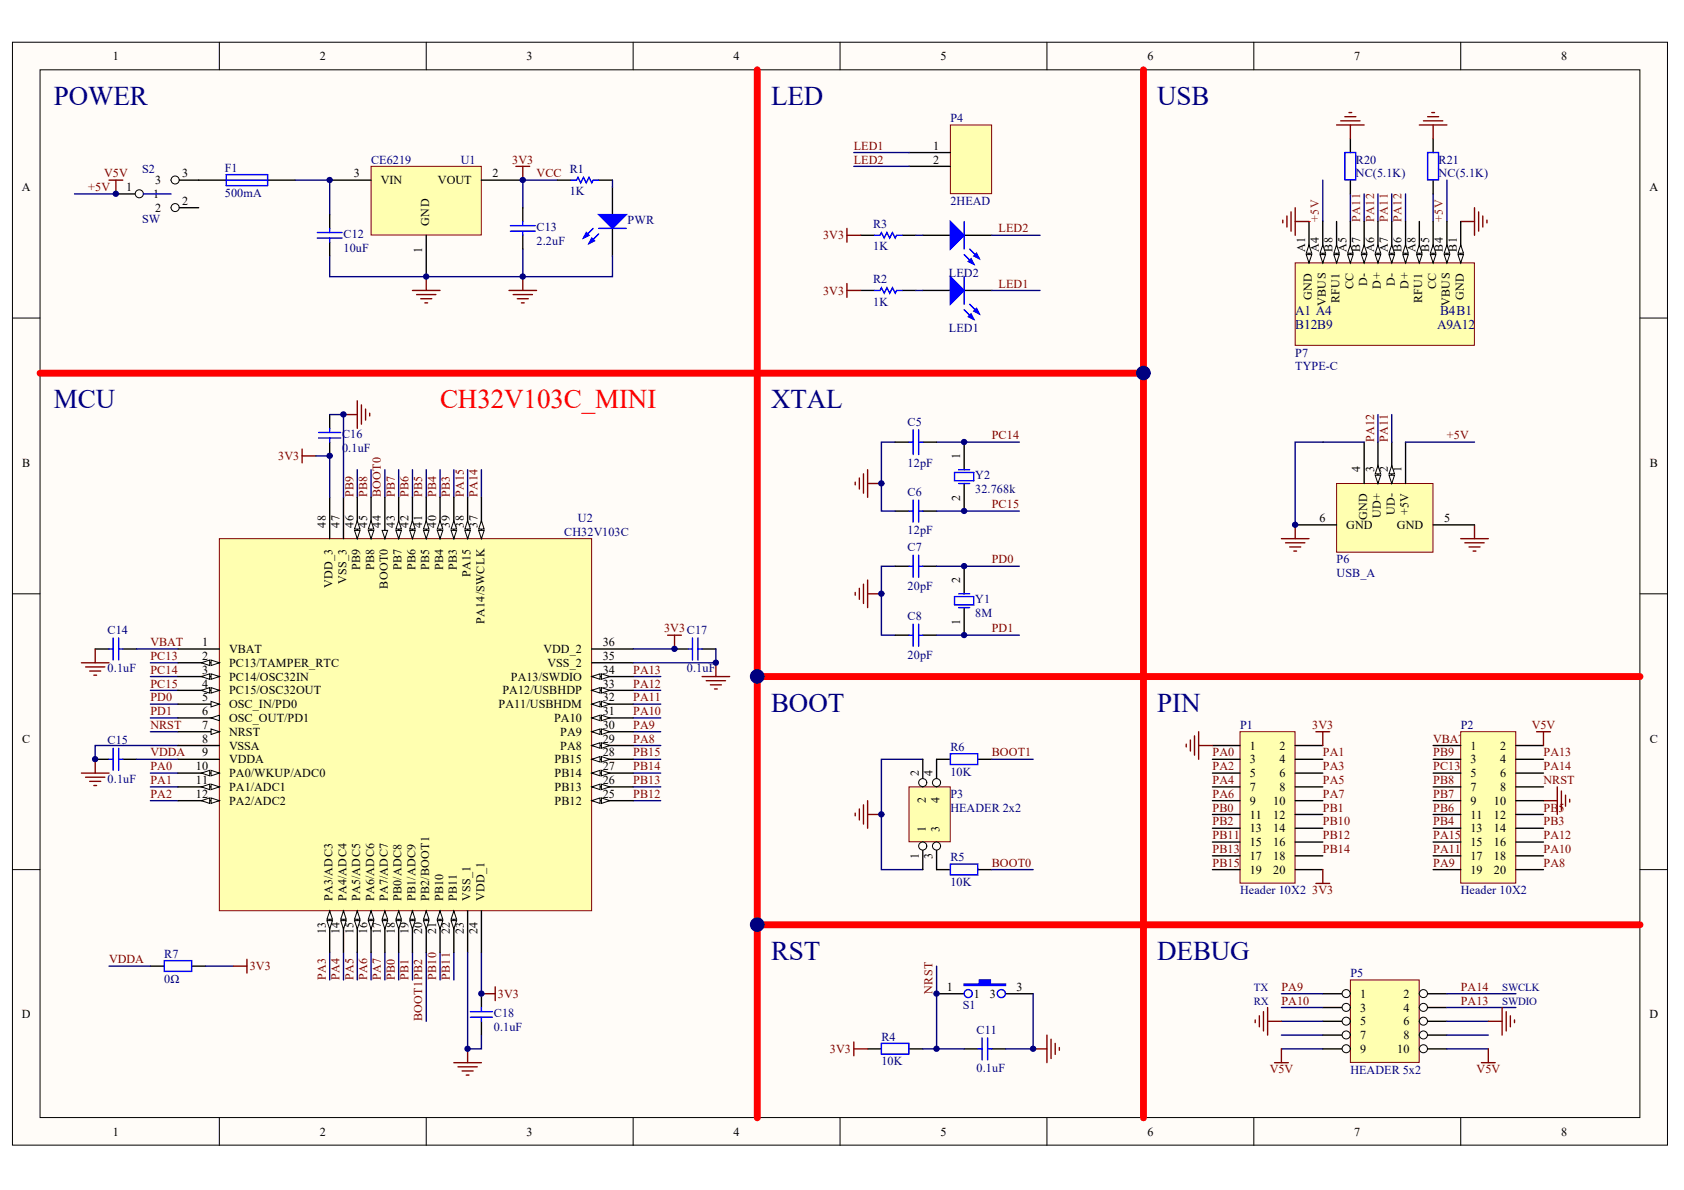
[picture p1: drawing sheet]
<svg xmlns="http://www.w3.org/2000/svg" width="297mm" height="210mm" viewBox="0 0 297 210" stroke-linecap="round" stroke-linejoin="round" font-family="sans-serif">
<defs><g id="words">
<g font-size="4.8" fill="#000080">
<text x="9.5" y="18.5">POWER</text>
<text x="136" y="18.5">LED</text>
<text x="204.1" y="18.5">USB</text>
<text x="9.5" y="72">MCU</text>
<text x="136" y="72">XTAL</text>
<text x="136" y="125.5">BOOT</text>
<text x="204.1" y="125.5">PIN</text>
<text x="136" y="169.3">RST</text>
<text x="204.1" y="169.3">DEBUG</text>
</g>
<text font-size="4.8" fill="#f00" x="77.6" y="72">CH32V103C_MINI</text>
<g font-size="2.4" fill="#000080">
<text x="228.5" y="58">B12B9</text>
<text x="228.5" y="55.6">A1 A4</text>
<text x="253.5" y="58">A9A12</text>
<text x="254" y="55.6">B4B1</text>
</g>
<g font-size="2.1">
<text x="19.9" y="10.6">1</text>
<text x="56.4" y="10.6">2</text>
<text x="92.9" y="10.6">3</text>
<text x="129.4" y="10.6">4</text>
<text x="165.9" y="10.6">5</text>
<text x="202.4" y="10.6">6</text>
<text x="238.9" y="10.6">7</text>
<text x="275.4" y="10.6">8</text>
<text x="164.6" y="26.4">1</text>
<text x="164.6" y="28.8">2</text>
<text x="3.9" y="33.7">A</text>
<text x="22.3" y="33.7">1</text>
<text x="27" y="34.9">1</text>
<text x="27.4" y="32.5">3</text>
<text x="32.1" y="31.3">3</text>
<text x="62.4" y="31.3">3</text>
<text x="67.2" y="32.5">VIN</text>
<text x="77.3" y="32.5">VOUT</text>
<text x="86.9" y="31.3">2</text>
<text x="291" y="33.7">A</text>
<text x="27.4" y="37.4">2</text>
<text x="32.1" y="36.1">2</text>
<text x="75.7" y="39.8" transform="rotate(-90 75.7 39.8)">GND</text>
<text x="74.5" y="44.5" transform="rotate(-90 74.5 44.5)">1</text>
<text x="230.2" y="44.4" transform="rotate(-90 230.2 44.4)">A1</text>
<text x="232.6" y="44.4" transform="rotate(-90 232.6 44.4)">A4</text>
<text x="235.1" y="44.4" transform="rotate(-90 235.1 44.4)">B8</text>
<text x="237.5" y="44.4" transform="rotate(-90 237.5 44.4)">A5</text>
<text x="239.9" y="44.4" transform="rotate(-90 239.9 44.4)">B7</text>
<text x="242.4" y="44.4" transform="rotate(-90 242.4 44.4)">A6</text>
<text x="244.8" y="44.4" transform="rotate(-90 244.8 44.4)">A7</text>
<text x="247.2" y="44.4" transform="rotate(-90 247.2 44.4)">B6</text>
<text x="249.7" y="44.4" transform="rotate(-90 249.7 44.4)">A8</text>
<text x="252.1" y="44.4" transform="rotate(-90 252.1 44.4)">B5</text>
<text x="254.5" y="44.4" transform="rotate(-90 254.5 44.4)">B4</text>
<text x="257" y="44.4" transform="rotate(-90 257 44.4)">B1</text>
<text x="231.4" y="52.9" transform="rotate(-90 231.4 52.9)">GND</text>
<text x="233.8" y="54" transform="rotate(-90 233.8 54)">VBUS</text>
<text x="236.3" y="53.5" transform="rotate(-90 236.3 53.5)">RFU1</text>
<text x="238.7" y="51" transform="rotate(-90 238.7 51)">CC</text>
<text x="241.1" y="50.4" transform="rotate(-90 241.1 50.4)">D-</text>
<text x="243.6" y="50.9" transform="rotate(-90 243.6 50.9)">D+</text>
<text x="246" y="50.4" transform="rotate(-90 246 50.4)">D-</text>
<text x="248.4" y="50.9" transform="rotate(-90 248.4 50.9)">D+</text>
<text x="250.9" y="53.5" transform="rotate(-90 250.9 53.5)">RFU1</text>
<text x="253.3" y="51" transform="rotate(-90 253.3 51)">CC</text>
<text x="255.7" y="54" transform="rotate(-90 255.7 54)">VBUS</text>
<text x="258.2" y="52.9" transform="rotate(-90 258.2 52.9)">GND</text>
<text x="3.9" y="82.3">B</text>
<text x="169.4" y="80.9" transform="rotate(-90 169.4 80.9)">1</text>
<text x="239.9" y="83.3" transform="rotate(-90 239.9 83.3)">4</text>
<text x="242.4" y="83.3" transform="rotate(-90 242.4 83.3)">3</text>
<text x="244.8" y="83.3" transform="rotate(-90 244.8 83.3)">2</text>
<text x="247.2" y="83.3" transform="rotate(-90 247.2 83.3)">1</text>
<text x="291" y="82.3">B</text>
<text x="169.4" y="88.3" transform="rotate(-90 169.4 88.3)">2</text>
<text x="57.5" y="93.1" transform="rotate(-90 57.5 93.1)">48</text>
<text x="59.9" y="93.1" transform="rotate(-90 59.9 93.1)">47</text>
<text x="62.3" y="93.1" transform="rotate(-90 62.3 93.1)">46</text>
<text x="64.8" y="93.1" transform="rotate(-90 64.8 93.1)">45</text>
<text x="67.2" y="93.1" transform="rotate(-90 67.2 93.1)">44</text>
<text x="69.6" y="93.1" transform="rotate(-90 69.6 93.1)">43</text>
<text x="72.1" y="93.1" transform="rotate(-90 72.1 93.1)">42</text>
<text x="74.5" y="93.1" transform="rotate(-90 74.5 93.1)">41</text>
<text x="76.9" y="93.1" transform="rotate(-90 76.9 93.1)">40</text>
<text x="79.4" y="93.1" transform="rotate(-90 79.4 93.1)">39</text>
<text x="81.8" y="93.1" transform="rotate(-90 81.8 93.1)">38</text>
<text x="84.2" y="93.1" transform="rotate(-90 84.2 93.1)">37</text>
<text x="232.7" y="92.1">6</text>
<text x="237.5" y="93.3">GND</text>
<text x="241.1" y="91.8" transform="rotate(-90 241.1 91.8)">GND</text>
<text x="243.6" y="91.4" transform="rotate(-90 243.6 91.4)">UD+</text>
<text x="246" y="90.9" transform="rotate(-90 246 90.9)">UD-</text>
<text x="246.4" y="93.3">GND</text>
<text x="248.4" y="90.9" transform="rotate(-90 248.4 90.9)">+5V</text>
<text x="254.7" y="92.1">5</text>
<text x="63.5" y="100.5" transform="rotate(-90 63.5 100.5)">PB9</text>
<text x="66" y="100.5" transform="rotate(-90 66 100.5)">PB8</text>
<text x="70.8" y="100.5" transform="rotate(-90 70.8 100.5)">PB7</text>
<text x="73.3" y="100.5" transform="rotate(-90 73.3 100.5)">PB6</text>
<text x="75.7" y="100.5" transform="rotate(-90 75.7 100.5)">PB5</text>
<text x="78.1" y="100.5" transform="rotate(-90 78.1 100.5)">PB4</text>
<text x="80.6" y="100.5" transform="rotate(-90 80.6 100.5)">PB3</text>
<text x="83" y="101.8" transform="rotate(-90 83 101.8)">PA15</text>
<text x="58.7" y="103.7" transform="rotate(-90 58.7 103.7)">VDD_3</text>
<text x="61.1" y="103" transform="rotate(-90 61.1 103)">VSS_3</text>
<text x="68.4" y="103.8" transform="rotate(-90 68.4 103.8)">BOOT0</text>
<text x="169.4" y="102.8" transform="rotate(-90 169.4 102.8)">2</text>
<text x="35.6" y="114">1</text>
<text x="85.4" y="110.1" transform="rotate(-90 85.4 110.1)">PA14/SWCLK</text>
<text x="106.3" y="114">36</text>
<text x="169.4" y="110.2" transform="rotate(-90 169.4 110.2)">1</text>
<text x="35.6" y="116.4">2</text>
<text x="35.6" y="118.8">3</text>
<text x="40.4" y="115.2">VBAT</text>
<text x="40.4" y="117.6">PC13/TAMPER_RTC</text>
<text x="95.8" y="115.2">VDD_2</text>
<text x="96.6" y="117.6">VSS_2</text>
<text x="106.3" y="118.8">34</text>
<text x="106.3" y="116.4">35</text>
<text x="35.6" y="121.3">4</text>
<text x="35.6" y="123.7">5</text>
<text x="40.4" y="120.1">PC14/OSC32IN</text>
<text x="40.4" y="122.5">PC15/OSC32OUT</text>
<text x="40.4" y="124.9">OSC_IN/PD0</text>
<text x="87.9" y="124.9">PA11/USBHDM</text>
<text x="88.6" y="122.5">PA12/USBHDP</text>
<text x="90.1" y="120.1">PA13/SWDIO</text>
<text x="106.3" y="123.7">32</text>
<text x="106.3" y="121.3">33</text>
<text x="3.9" y="131">C</text>
<text x="35.6" y="126.1">6</text>
<text x="35.6" y="128.6">7</text>
<text x="35.6" y="131">8</text>
<text x="40.4" y="127.4">OSC_OUT/PD1</text>
<text x="40.4" y="129.8">NRST</text>
<text x="97.7" y="127.4">PA10</text>
<text x="98.8" y="129.8">PA9</text>
<text x="106.3" y="131">29</text>
<text x="106.3" y="128.6">30</text>
<text x="106.3" y="126.1">31</text>
<text x="291" y="131">C</text>
<text x="34.6" y="135.9">10</text>
<text x="35.6" y="133.4">9</text>
<text x="40.4" y="132.2">VSSA</text>
<text x="40.4" y="134.6">VDDA</text>
<text x="40.4" y="137.1">PA0/WKUP/ADC0</text>
<text x="97.8" y="137.1">PB14</text>
<text x="97.8" y="134.6">PB15</text>
<text x="98.8" y="132.2">PA8</text>
<text x="106.3" y="135.9">27</text>
<text x="106.3" y="133.4">28</text>
<text x="162.1" y="136.9" transform="rotate(-90 162.1 136.9)">2</text>
<text x="164.5" y="136.9" transform="rotate(-90 164.5 136.9)">4</text>
<text x="220.4" y="132.2">1</text>
<text x="220.4" y="134.6">3</text>
<text x="220.4" y="137.1">5</text>
<text x="225.7" y="132.2">2</text>
<text x="225.7" y="134.6">4</text>
<text x="225.7" y="137.1">6</text>
<text x="259.4" y="132.2">1</text>
<text x="259.4" y="134.6">3</text>
<text x="259.4" y="137.1">5</text>
<text x="264.6" y="132.2">2</text>
<text x="264.6" y="134.6">4</text>
<text x="264.6" y="137.1">6</text>
<text x="34.6" y="138.3">11</text>
<text x="34.6" y="140.7">12</text>
<text x="40.4" y="139.5">PA1/ADC1</text>
<text x="40.4" y="141.9">PA2/ADC2</text>
<text x="97.8" y="141.9">PB12</text>
<text x="97.8" y="139.5">PB13</text>
<text x="106.3" y="140.7">25</text>
<text x="106.3" y="138.3">26</text>
<text x="163.3" y="141.6" transform="rotate(-90 163.3 141.6)">2</text>
<text x="165.7" y="141.6" transform="rotate(-90 165.7 141.6)">4</text>
<text x="220.4" y="139.5">7</text>
<text x="220.4" y="141.9">9</text>
<text x="224.6" y="141.9">10</text>
<text x="225.7" y="139.5">8</text>
<text x="259.4" y="139.5">7</text>
<text x="259.4" y="141.9">9</text>
<text x="263.5" y="141.9">10</text>
<text x="264.6" y="139.5">8</text>
<text x="163.3" y="146.8" transform="rotate(-90 163.3 146.8)">1</text>
<text x="165.7" y="146.8" transform="rotate(-90 165.7 146.8)">3</text>
<text x="220.4" y="144.4">11</text>
<text x="220.4" y="146.8">13</text>
<text x="220.4" y="149.2">15</text>
<text x="224.6" y="144.4">12</text>
<text x="224.6" y="146.8">14</text>
<text x="224.6" y="149.2">16</text>
<text x="259.4" y="144.4">11</text>
<text x="259.4" y="146.8">13</text>
<text x="259.4" y="149.2">15</text>
<text x="263.5" y="144.4">12</text>
<text x="263.5" y="146.8">14</text>
<text x="263.5" y="149.2">16</text>
<text x="162.1" y="151.6" transform="rotate(-90 162.1 151.6)">1</text>
<text x="164.5" y="151.6" transform="rotate(-90 164.5 151.6)">3</text>
<text x="220.4" y="151.7">17</text>
<text x="220.4" y="154.1">19</text>
<text x="224.6" y="151.7">18</text>
<text x="224.6" y="154.1">20</text>
<text x="259.4" y="151.7">17</text>
<text x="259.4" y="154.1">19</text>
<text x="263.5" y="151.7">18</text>
<text x="263.5" y="154.1">20</text>
<text x="58.7" y="159" transform="rotate(-90 58.7 159)">PA3/ADC3</text>
<text x="61.1" y="159" transform="rotate(-90 61.1 159)">PA4/ADC4</text>
<text x="63.5" y="159" transform="rotate(-90 63.5 159)">PA5/ADC5</text>
<text x="66" y="159" transform="rotate(-90 66 159)">PA6/ADC6</text>
<text x="68.4" y="159" transform="rotate(-90 68.4 159)">PA7/ADC7</text>
<text x="70.8" y="159" transform="rotate(-90 70.8 159)">PB0/ADC8</text>
<text x="73.3" y="159" transform="rotate(-90 73.3 159)">PB1/ADC9</text>
<text x="75.7" y="159" transform="rotate(-90 75.7 159)">PB2/BOOT1</text>
<text x="78.1" y="159" transform="rotate(-90 78.1 159)">PB10</text>
<text x="80.6" y="159" transform="rotate(-90 80.6 159)">PB11</text>
<text x="83" y="159" transform="rotate(-90 83 159)">VSS_1</text>
<text x="85.4" y="159" transform="rotate(-90 85.4 159)">VDD_1</text>
<text x="57.5" y="164.8" transform="rotate(-90 57.5 164.8)">13</text>
<text x="59.9" y="164.8" transform="rotate(-90 59.9 164.8)">14</text>
<text x="62.3" y="164.8" transform="rotate(-90 62.3 164.8)">15</text>
<text x="64.8" y="164.8" transform="rotate(-90 64.8 164.8)">16</text>
<text x="67.2" y="164.8" transform="rotate(-90 67.2 164.8)">17</text>
<text x="69.6" y="164.8" transform="rotate(-90 69.6 164.8)">18</text>
<text x="72.1" y="164.8" transform="rotate(-90 72.1 164.8)">19</text>
<text x="74.5" y="164.8" transform="rotate(-90 74.5 164.8)">20</text>
<text x="76.9" y="164.8" transform="rotate(-90 76.9 164.8)">21</text>
<text x="79.4" y="164.8" transform="rotate(-90 79.4 164.8)">22</text>
<text x="81.8" y="164.8" transform="rotate(-90 81.8 164.8)">23</text>
<text x="84.2" y="164.8" transform="rotate(-90 84.2 164.8)">24</text>
<text x="3.9" y="179.6">D</text>
<text x="167" y="174.8">1</text>
<text x="171.8" y="176">1</text>
<text x="174.6" y="176">3</text>
<text x="179.3" y="174.8">3</text>
<text x="239.9" y="176">1</text>
<text x="239.9" y="178.4">3</text>
<text x="247.6" y="176">2</text>
<text x="247.6" y="178.4">4</text>
<text x="290.9" y="179.6">D</text>
<text x="239.9" y="180.9">5</text>
<text x="239.9" y="183.3">7</text>
<text x="239.9" y="185.7">9</text>
<text x="246.5" y="185.7">10</text>
<text x="247.6" y="180.9">6</text>
<text x="247.6" y="183.3">8</text>
<text x="19.9" y="200.3">1</text>
<text x="56.4" y="200.3">2</text>
<text x="92.9" y="200.3">3</text>
<text x="129.4" y="200.3">4</text>
<text x="165.9" y="200.3">5</text>
<text x="202.4" y="200.3">6</text>
<text x="238.9" y="200.3">7</text>
<text x="275.4" y="200.3">8</text>
</g>
<g font-size="2.1" fill="#000080">
<text x="167.6" y="21.5">P4</text>
<text x="65.5" y="28.8">CE6219</text>
<text x="81.3" y="28.8">U1</text>
<text x="239.2" y="28.8">R20</text>
<text x="253.8" y="28.8">R21</text>
<text x="25.1" y="30.5">S2</text>
<text x="39.7" y="30.3">F1</text>
<text x="39.7" y="34.7">500mA</text>
<text x="100.5" y="34.4">1K</text>
<text x="100.5" y="30.5">R1</text>
<text x="239.2" y="31.3">NC(5.1K)</text>
<text x="253.8" y="31.3">NC(5.1K)</text>
<text x="25.1" y="39.3">SW</text>
<text x="60.6" y="42">C12</text>
<text x="94.6" y="40.8">C13</text>
<text x="110.7" y="39.5">PWR</text>
<text x="154" y="40.3">R3</text>
<text x="167.6" y="36.1">2HEAD</text>
<text x="60.6" y="44.4">10uF</text>
<text x="94.6" y="43.2">2.2uF</text>
<text x="154" y="44.2">1K</text>
<text x="154" y="53.9">1K</text>
<text x="154" y="50">R2</text>
<text x="167.4" y="48.8">LED2</text>
<text x="167.4" y="58.5">LED1</text>
<text x="228.5" y="62.9">P7</text>
<text x="228.5" y="65.3">TYPE-C</text>
<text x="60.3" y="77.2">C16</text>
<text x="160.1" y="75.1">C5</text>
<text x="60.3" y="79.7">0.1uF</text>
<text x="160.1" y="82.4">12pF</text>
<text x="160.1" y="87.5">C6</text>
<text x="172" y="84.5">Y2</text>
<text x="172" y="87">32.768k</text>
<text x="99.5" y="94.5">CH32V103C</text>
<text x="101.9" y="92.1">U2</text>
<text x="160.1" y="94.3">12pF</text>
<text x="160.1" y="97.2">C7</text>
<text x="235.8" y="99.4">P6</text>
<text x="235.8" y="101.8">USB_A</text>
<text x="160.1" y="104">20pF</text>
<text x="172" y="106.4">Y1</text>
<text x="19" y="111.8">C14</text>
<text x="160.1" y="109.4">C8</text>
<text x="172" y="108.9">8M</text>
<text x="19" y="118.6">0.1uF</text>
<text x="121.2" y="118.6">0.1uF</text>
<text x="160.1" y="116.2">20pF</text>
<text x="19" y="131.2">C15</text>
<text x="218.7" y="128.6">P1</text>
<text x="257.7" y="128.6">P2</text>
<text x="167.6" y="132.5">R6</text>
<text x="167.6" y="136.8">10K</text>
<text x="19" y="138.1">0.1uF</text>
<text x="167.6" y="140.7">P3</text>
<text x="167.6" y="143.2">HEADER 2x2</text>
<text x="167.6" y="151.9">R5</text>
<text x="167.6" y="156.3">10K</text>
<text x="218.7" y="157.8">Header 10X2</text>
<text x="257.7" y="157.8">Header 10X2</text>
<text x="29" y="168.9">R7</text>
<text x="29" y="173.3">0Ω</text>
<text x="238.2" y="172.3">P5</text>
<text x="87.1" y="179.4">C18</text>
<text x="169.8" y="177.9">S1</text>
<text x="87.1" y="181.8">0.1uF</text>
<text x="155.5" y="183.5">R4</text>
<text x="172.3" y="182.3">C11</text>
<text x="155.5" y="187.9">10K</text>
<text x="172.3" y="189.1">0.1uF</text>
<text x="238.2" y="189.4">HEADER 5x2</text>
</g>
<g font-size="2.1" fill="#800000">
<text x="90.4" y="28.8">3V3</text>
<text x="150.6" y="26.4">LED1</text>
<text x="150.6" y="28.8">LED2</text>
<text x="15.6" y="33.7">+5V</text>
<text x="18.4" y="31.3">V5V</text>
<text x="94.6" y="31.3">VCC</text>
<text x="176.2" y="41">LED2</text>
<text x="145.2" y="42.2">3V3</text>
<text x="145.2" y="51.9">3V3</text>
<text x="176.2" y="50.7">LED1</text>
<text x="174.9" y="77.5">PC14</text>
<text x="242.4" y="78" transform="rotate(-90 242.4 78)">PA12</text>
<text x="244.8" y="78" transform="rotate(-90 244.8 78)">PA11</text>
<text x="255.2" y="77.5">+5V</text>
<text x="49.1" y="81.1">3V3</text>
<text x="62.3" y="87.7" transform="rotate(-90 62.3 87.7)">PB9</text>
<text x="64.8" y="87.7" transform="rotate(-90 64.8 87.7)">PB8</text>
<text x="67.2" y="87.7" transform="rotate(-90 67.2 87.7)">BOOT0</text>
<text x="69.6" y="87.7" transform="rotate(-90 69.6 87.7)">PB7</text>
<text x="72.1" y="87.7" transform="rotate(-90 72.1 87.7)">PB6</text>
<text x="74.5" y="87.7" transform="rotate(-90 74.5 87.7)">PB5</text>
<text x="76.9" y="87.7" transform="rotate(-90 76.9 87.7)">PB4</text>
<text x="79.4" y="87.7" transform="rotate(-90 79.4 87.7)">PB3</text>
<text x="81.8" y="87.7" transform="rotate(-90 81.8 87.7)">PA15</text>
<text x="84.2" y="87.7" transform="rotate(-90 84.2 87.7)">PA14</text>
<text x="174.9" y="89.6">PC15</text>
<text x="174.9" y="99.4">PD0</text>
<text x="26.5" y="114">VBAT</text>
<text x="117.1" y="111.5">3V3C17</text>
<text x="174.9" y="111.5">PD1</text>
<text x="26.5" y="116.4">PC13</text>
<text x="26.5" y="118.8">PC14</text>
<text x="111.7" y="118.8">PA13</text>
<text x="26.5" y="121.3">PC15</text>
<text x="26.5" y="123.7">PD0</text>
<text x="111.7" y="121.3">PA12</text>
<text x="111.7" y="123.7">PA11</text>
<text x="26.5" y="126.1">PD1</text>
<text x="26.5" y="128.6">NRST</text>
<text x="111.7" y="126.1">PA10</text>
<text x="111.7" y="128.6">PA9</text>
<text x="111.7" y="131">PA8</text>
<text x="231.5" y="128.6">3V3</text>
<text x="252.8" y="131">VBAT</text>
<text x="270.2" y="128.6">V5V</text>
<text x="26.5" y="135.9">PA0</text>
<text x="26.5" y="133.4">VDDA</text>
<text x="111.7" y="133.4">PB15</text>
<text x="111.7" y="135.9">PB14</text>
<text x="174.9" y="133.4">BOOT1</text>
<text x="213.9" y="133.4">PA0</text>
<text x="213.9" y="135.9">PA2</text>
<text x="233.3" y="133.4">PA1</text>
<text x="233.3" y="135.9">PA3</text>
<text x="252.8" y="133.4">PB9</text>
<text x="252.8" y="135.9">PC13</text>
<text x="272.3" y="133.4">PA13</text>
<text x="272.3" y="135.9">PA14</text>
<text x="26.5" y="138.3">PA1</text>
<text x="26.5" y="140.7">PA2</text>
<text x="111.7" y="138.3">PB13</text>
<text x="111.7" y="140.7">PB12</text>
<text x="213.9" y="138.3">PA4</text>
<text x="213.9" y="140.7">PA6</text>
<text x="213.9" y="143.2">PB0</text>
<text x="233.3" y="138.3">PA5</text>
<text x="233.3" y="140.7">PA7</text>
<text x="233.3" y="143.2">PB1</text>
<text x="252.8" y="143.2">PB6</text>
<text x="252.8" y="140.7">PB7</text>
<text x="252.8" y="138.3">PB8</text>
<text x="272.3" y="143.2">PB5</text>
<text x="272.3" y="138.3">NRST</text>
<text x="213.9" y="145.6">PB2</text>
<text x="213.9" y="148">PB11</text>
<text x="233.3" y="145.6">PB10</text>
<text x="233.3" y="148">PB12</text>
<text x="252.8" y="145.6">PB4</text>
<text x="252.8" y="148">PA15</text>
<text x="272.3" y="148">PA12</text>
<text x="272.3" y="145.6">PB3</text>
<text x="174.9" y="152.9">BOOT0</text>
<text x="213.9" y="150.5">PB13</text>
<text x="213.9" y="152.9">PB15</text>
<text x="233.3" y="150.5">PB14</text>
<text x="252.8" y="152.9">PA9</text>
<text x="252.8" y="150.5">PA11</text>
<text x="272.3" y="152.9">PA8</text>
<text x="272.3" y="150.5">PA10</text>
<text x="231.5" y="157.7">3V3</text>
<text x="19.2" y="169.9">VDDA</text>
<text x="44" y="171.1">3V3</text>
<text x="57.5" y="172.9" transform="rotate(-90 57.5 172.9)">PA3</text>
<text x="59.9" y="172.9" transform="rotate(-90 59.9 172.9)">PA4</text>
<text x="62.3" y="172.9" transform="rotate(-90 62.3 172.9)">PA5</text>
<text x="64.8" y="172.9" transform="rotate(-90 64.8 172.9)">PA6</text>
<text x="67.2" y="172.9" transform="rotate(-90 67.2 172.9)">PA7</text>
<text x="69.6" y="172.9" transform="rotate(-90 69.6 172.9)">PB0</text>
<text x="72.1" y="172.9" transform="rotate(-90 72.1 172.9)">PB1</text>
<text x="76.9" y="172.9" transform="rotate(-90 76.9 172.9)">PB10</text>
<text x="79.4" y="172.9" transform="rotate(-90 79.4 172.9)">PB11</text>
<text x="87.8" y="176">3V3</text>
<text x="164.5" y="175.3" transform="rotate(-90 164.5 175.3)">NRST</text>
<text x="226" y="174.8">PA9</text>
<text x="226" y="177.2">PA10</text>
<text x="257.7" y="177.2">PA13</text>
<text x="257.7" y="174.8">PA14</text>
<text x="74.5" y="180.1" transform="rotate(-90 74.5 180.1)">BOOT1PB2</text>
<text x="146.4" y="185.7">3V3</text>
<text x="224" y="189.4">V5V</text>
<text x="260.5" y="189.4">V5V</text>
</g>
<g font-size="2.1" fill="#781915">
<text x="232.6" y="39.1" transform="rotate(-90 232.6 39.1)">+5V</text>
<text x="239.9" y="39.1" transform="rotate(-90 239.9 39.1)">PA11</text>
<text x="242.4" y="39.1" transform="rotate(-90 242.4 39.1)">PA12</text>
<text x="244.8" y="39.1" transform="rotate(-90 244.8 39.1)">PA11</text>
<text x="247.2" y="39.1" transform="rotate(-90 247.2 39.1)">PA12</text>
<text x="254.5" y="39.1" transform="rotate(-90 254.5 39.1)">+5V</text>
</g>
<g font-size="1.9" fill="#000080">
<text x="221.2" y="177.2">RX</text>
<text x="221.2" y="174.8">TX</text>
<text x="265" y="174.8">SWCLK</text>
<text x="265" y="177.2">SWDIO</text>
</g>
</g></defs>
<g fill="#fffcf8" stroke="#000" stroke-width=".18">
<path d="M2.2 7.5h291.9v194.5h-291.9z"/>
<path d="M7.1 12.3h282.2v184.8h-282.2z"/>
</g>
<g fill="none" stroke="#000" stroke-width=".18">
<path d="M38.7 7.5v4.8M75.2 7.5v4.8M111.7 7.5v4.8M148.2 7.5v4.8M184.7 7.5v4.8M221.2 7.5v4.8M257.7 7.5v4.8M2.2 56.1h4.9M289.3 56.1h4.8M2.2 104.7h4.9M289.3 104.7h4.8M2.2 153.4h4.9"/>
<path d="M289.3 153.4h4.8M38.7 197.2v4.8M75.2 197.2v4.8M111.7 197.2v4.8M148.2 197.2v4.8M184.7 197.2v4.8M221.2 197.2v4.8M257.7 197.2v4.8"/>
</g>
<path d="M157.9 78h-2.4v12.2h2.4M165.2 78h14.6M157.9 99.9h-2.4v12.1h2.4M165.2 90.2h14.6M165.2 99.9h14.6M165.2 112h14.6M162.8 133.9h-7.3v19.5h7.3M174.9 133.9h7.3M174.9 153.4h7.3M165.2 170.4v14.6M182.2 175.3v9.7h-4.8M162.8 185h7.3" fill="none" stroke="#000080" stroke-width=".24"/>
<g fill="none" stroke="#800000" stroke-width=".24">
<path d="M19.2 31.8h2.5M20.4 31.8v2.4M150.8 85v.5M151.6 84.3v2M152.3 83.6v3.4M153 82.9v4.8M153 85.3h2.5M150.8 104.5v.5M151.6 103.8v1.9M152.3 103v3.4M153 102.3v4.9M153 104.7h2.5"/>
<path d="M150.8 143.4v.5M151.6 142.7v1.9M152.3 142v3.4M153 141.2v4.9M153 143.7h2.5M150.6 185h2.4M150.6 183.8v2.4M182.2 185h2.5M184.7 182.6v4.8M185.4 183.3v3.4M186.1 184v2M186.9 184.8v.5"/>
</g>
<g fill="none" stroke="#000" stroke-width=".24">
<path d="M170.1 78v4.9M157.9 90.2h2.4M157.9 99.9h2.4M162.8 90.2h2.4M162.8 99.9h2.4M170.1 85.3v4.9M170.1 99.9v4.8M157.9 112h2.4M162.8 112h2.4M170.1 107.2v4.8M165.2 133.9h2.4M172.5 133.9h2.4"/>
<path d="M165.2 153.4h2.4M172.5 153.4h2.4M165.2 175.3h4.9M177.4 175.3h4.8M153 185h2.5M160.3 185h2.5M170.1 185h2.4M174.9 185h2.5"/>
</g>
<g fill="none" stroke="#00f" stroke-width=".24">
<path d="M160.3 90.2h.8M160.3 99.9h.8M161.1 88.2v3.9M161.1 97.9v3.9M162 88.2v3.9M162 97.9v3.9M162 90.2h.8M162 99.9h.8M168.4 83.3h3.4v1.5h-3.4zM169.1 85.3h1.9M169.1 82.9h1.9M160.3 112h.8"/>
<path d="M161.1 110.1v3.9M162 110.1v3.9M162 112h.8M168.4 105.2h3.4v1.5h-3.4zM169.1 104.7h1.9M169.1 107.2h1.9M167.6 133h4.9v1.9h-4.9zM167.6 152.4h4.9v1.9h-4.9zM155.5 184h4.8v1.9h-4.8zM172.5 185h.7M173.2 183.1v3.9M174.2 183.1v3.9"/>
<path d="M174.2 185h.7"/>
<circle cx="170.8" cy="175.3" r=".71"/>
<circle cx="176.6" cy="175.3" r=".71"/>
</g>
<path d="M170.1 173.6h2.6v-.7h2v.7h2.7v.2h-7.3z" fill-rule="evenodd" fill="#00f" stroke="#00f" stroke-width=".24"/>
<path d="M65.5 29.3h19.4v12.2h-19.4z" fill="#ffffb0" stroke="#800000" stroke-width=".18"/>
<path d="M20.4 34.2h4.9M35 31.8h4.9M47.2 31.8h4.9M58.2 31.8h7.3M84.9 31.8h7.3M98.3 31.8h2.4M105.6 31.8h2.4M108 33v4.9M75.2 41.5v7.3M108 40.3v4.9" fill="none" stroke="#000" stroke-width=".24"/>
<path d="M39.9 30.8h7.3v1.9h-7.3zM39.9 31.8h7.3M100.7 31.8h1l.2-.5 .5 1 .5-1 .5 1 .5-1 .5 1 .2-.5h1M104.6 40.3l-1.7 1.7M105.6 41.3l-1.7 1.7M105.6 40.3h4.9" fill="none" stroke="#00f" stroke-width=".24"/>
<path d="M91 29.3h2.4M92.2 29.3v2.5M72.8 51.2h4.8M73.5 52h3.4M74.2 52.7h2M74.9 53.4h.5M75.2 48.8v2.4M89.8 51.2h4.8M90.5 52h3.4M91.2 52.7h2M92 53.4h.5M92.2 48.8v2.4" fill="none" stroke="#800000" stroke-width=".24"/>
<path d="M98.3 31.8h-6.1v4.8M108 31.8v1.2M58.2 45.2v3.6h49.8v-3.6" fill="none" stroke="#000080" stroke-width=".24"/>
<g fill="#00f" stroke="#00f" stroke-width=".24">
<path d="M105.6 37.9h4.9l-2.5 2.4z"/>
<path d="M104.4 42l.5 .5-1 .5z"/>
<path d="M103.4 41l.5 .5-1 .5z"/>
</g>
<circle cx="24.6" cy="34.2" r=".71" fill="#fffcf8" stroke="#000" stroke-width=".18"/>
<path d="M30.2 31.8h4.8" fill="none" stroke="#000" stroke-width=".24"/>
<circle cx="30.9" cy="31.7" r=".71" fill="#fffcf8" stroke="#000" stroke-width=".18"/>
<path d="M30.2 36.6h4.8" fill="none" stroke="#000" stroke-width=".24"/>
<circle cx="30.9" cy="36.6" r=".71" fill="#fffcf8" stroke="#000" stroke-width=".18"/>
<path d="M25.3 34.2h4.9" fill="none" stroke="#00f" stroke-width=".24"/>
<path d="M13.1 34.2h7.3M52.1 31.8h6.1v6.1M92.2 43.9v4.9" fill="none" stroke="#000080" stroke-width=".24"/>
<path d="M226 95h4.9M226.8 95.7h3.4M227.5 96.5h1.9M228.2 97.2h.5M228.5 92.6v2.4M257.7 95h4.8M258.4 95.7h3.4M259.1 96.5h2M259.8 97.2h.5M260.1 92.6v2.4" fill="none" stroke="#800000" stroke-width=".24"/>
<path d="M233.3 78h.1" fill="none" stroke="#f00" stroke-width=".18"/>
<path d="M235.8 85.3h17v12.1h-17z" fill="#ffffb0" stroke="#800000" stroke-width=".18"/>
<path d="M240.6 78v7.3M243.1 78v7.3M247.9 78v7.3M228.5 92.6h7.3" fill="none" stroke="#000" stroke-width=".24"/>
<g fill="#fffcf8" stroke="#000" stroke-width=".18">
<path d="M242.6 83.8h.9l-.4 1.5z"/>
<path d="M243.1 82.1l.4 1.5h-.9z"/>
</g>
<path d="M245.5 78v7.3" fill="none" stroke="#000" stroke-width=".24"/>
<g fill="#fffcf8" stroke="#000" stroke-width=".18">
<path d="M245 83.8h1l-.5 1.5z"/>
<path d="M245.5 82.1l.5 1.5h-1z"/>
</g>
<path d="M151.8 51.2h2.5M151.8 41.5h2.5M159.1 51.2h2.5M159.1 41.5h2.5M162.8 51.2h4.8M162.8 41.5h4.8M170.1 51.2h4.8M170.1 41.5h4.8M252.8 92.6h7.3M26.5 170.4h2.5M33.8 170.4h2.5" fill="none" stroke="#000" stroke-width=".24"/>
<path d="M161.6 51.2h1.2M161.6 41.5h1.2M174.9 51.2h8.5M174.9 41.5h8.5M240.6 78h-12.1v14.6M243.1 73.1v4.9M245.5 73.1v4.9M247.9 78h12.2M19.2 170.4h7.3M36.3 170.4h4.8" fill="none" stroke="#000080" stroke-width=".24"/>
<path d="M274.7 138.8v4.9M275.4 139.5v3.4M272.3 141.2h2.4M276.1 140.3v1.9M276.9 141v.5M41.1 170.4h2.5M43.6 169.2v2.4" fill="none" stroke="#800000" stroke-width=".24"/>
<path d="M170.1 39.1v4.8M154.3 51.2h.9l.3-.5 .5 1 .4-1 .5 1 .5-1 .5 1 .2-.5h1M154.3 41.5h.9l.3-.5 .5 1 .4-1 .5 1 .5-1 .5 1 .2-.5h1M170.1 54.6l1.7 1.7M170.1 48.8v4.9M170.1 44.9l1.7 1.7M171 53.7l1.7 1.7M171 43.9l1.7 1.7M29 169.4h4.8v1.9h-4.8z" fill="none" stroke="#00f" stroke-width=".24"/>
<g fill="#00f" stroke="#00f" stroke-width=".24">
<path d="M167.6 48.8l2.5 2.4-2.5 2.5z"/>
<path d="M171.8 54.9l.5-.5 .4 1z"/>
<path d="M170.8 55.9l.5-.5 .5 .9z"/>
<path d="M167.6 39.1l2.5 2.4-2.5 2.4z"/>
<path d="M171.8 45.2l.5-.5 .4 .9z"/>
<path d="M170.8 46.1l.5-.5 .5 1z"/>
</g>
<path d="M167.6 22h7.3v12.2h-7.3z" fill="#ffffb0" stroke="#800000" stroke-width=".18"/>
<path d="M160.3 26.9h7.3M160.3 29.3h7.3" fill="none" stroke="#000" stroke-width=".24"/>
<path d="M150.6 26.9h9.7M150.6 29.3h9.7M233.3 31.8v7.3M238.2 34.2v4.9M240.6 34.2v4.9M243.1 34.2v4.9M245.5 34.2v4.9M247.9 34.2v4.9M252.8 34.2v4.9M255.2 31.8v7.3" fill="none" stroke="#000080" stroke-width=".24"/>
<path d="M226.3 38.8v.5M227 38.1v1.9M227.7 37.4v3.4M228.5 36.6v4.9M228.5 39.1h2.4M257.7 39.1h2.4M260.1 36.6v4.9M260.8 37.4v3.4M261.5 38.1v1.9M262.3 38.8v.5" fill="none" stroke="#800000" stroke-width=".24"/>
<path d="M228.5 46.4h31.6v14.5h-31.6z" fill="#ffffb0" stroke="#800000" stroke-width=".18"/>
<path d="M257.7 39.1v7.3" fill="none" stroke="#000" stroke-width=".24"/>
<g fill="#fffcf8" stroke="#000" stroke-width=".18">
<path d="M257.2 44.9h.9l-.4 1.5z"/>
<path d="M257.7 43.2l.4 1.5h-.9z"/>
</g>
<path d="M255.2 39.1v7.3" fill="none" stroke="#000" stroke-width=".24"/>
<g fill="#fffcf8" stroke="#000" stroke-width=".18">
<path d="M254.7 44.9h1l-.5 1.5z"/>
<path d="M255.2 43.2l.5 1.5h-1z"/>
</g>
<path d="M252.8 39.1v7.3" fill="none" stroke="#000" stroke-width=".24"/>
<g fill="#fffcf8" stroke="#000" stroke-width=".18">
<path d="M252.3 44.9h1l-.5 1.5z"/>
<path d="M252.8 43.2l.5 1.5h-1z"/>
</g>
<path d="M247.9 39.1v7.3" fill="none" stroke="#000" stroke-width=".24"/>
<g fill="#fffcf8" stroke="#000" stroke-width=".18">
<path d="M247.4 44.9h1l-.5 1.5z"/>
<path d="M247.9 43.2l.5 1.5h-1z"/>
</g>
<path d="M240.6 39.1v7.3" fill="none" stroke="#000" stroke-width=".24"/>
<g fill="#fffcf8" stroke="#000" stroke-width=".18">
<path d="M240.1 44.9h1l-.5 1.5z"/>
<path d="M240.6 43.2l.5 1.5h-1z"/>
</g>
<path d="M235.8 39.1v7.3" fill="none" stroke="#000" stroke-width=".24"/>
<g fill="#fffcf8" stroke="#000" stroke-width=".18">
<path d="M235.3 44.9h.9l-.4 1.5z"/>
<path d="M235.8 43.2l.4 1.5h-.9z"/>
</g>
<path d="M230.9 39.1v7.3" fill="none" stroke="#000" stroke-width=".24"/>
<g fill="#fffcf8" stroke="#000" stroke-width=".18">
<path d="M230.4 44.9h1l-.5 1.5z"/>
<path d="M230.9 43.2l.5 1.5h-1z"/>
</g>
<path d="M233.3 39.1v7.3" fill="none" stroke="#000" stroke-width=".24"/>
<g fill="#fffcf8" stroke="#000" stroke-width=".18">
<path d="M232.8 44.9h1l-.5 1.5z"/>
<path d="M233.3 43.2l.5 1.5h-1z"/>
</g>
<path d="M238.2 39.1v7.3" fill="none" stroke="#000" stroke-width=".24"/>
<g fill="#fffcf8" stroke="#000" stroke-width=".18">
<path d="M237.7 44.9h1l-.5 1.5z"/>
<path d="M238.2 43.2l.5 1.5h-1z"/>
</g>
<path d="M243.1 39.1v7.3" fill="none" stroke="#000" stroke-width=".24"/>
<g fill="#fffcf8" stroke="#000" stroke-width=".18">
<path d="M242.6 44.9h.9l-.4 1.5z"/>
<path d="M243.1 43.2l.4 1.5h-.9z"/>
</g>
<path d="M245.5 39.1v7.3" fill="none" stroke="#000" stroke-width=".24"/>
<g fill="#fffcf8" stroke="#000" stroke-width=".18">
<path d="M245 44.9h1l-.5 1.5z"/>
<path d="M245.5 43.2l.5 1.5h-1z"/>
</g>
<path d="M250.4 39.1v7.3" fill="none" stroke="#000" stroke-width=".24"/>
<g fill="#fffcf8" stroke="#000" stroke-width=".18">
<path d="M249.9 44.9h.9l-.4 1.5z"/>
<path d="M250.4 43.2l.4 1.5h-.9z"/>
</g>
<path d="M230.9 39.1h.1" fill="none" stroke="#f00" stroke-width=".18"/>
<g fill="none" stroke="#800000" stroke-width=".24">
<path d="M149.4 40.3v2.4M149.4 50v2.4M149.4 51.2h2.4M149.4 41.5h2.4M53.3 79.2v2.4M60.6 73.1h2.4M63 70.7v4.9M63.7 71.4v3.4M64.5 72.2v1.9M65.2 72.9v.5M53.3 80.4h2.4M14.4 116.9h4.8"/>
<path d="M15.1 117.6h3.4M15.8 118.4h2M16.6 119.1h.4M16.8 114.5v2.4M117.8 112h2.4M119 112v2.5M123.8 119.3h4.9M126.3 116.9v2.4M14.4 136.4h4.8M15.1 137.1h3.4M15.8 137.8h2M16.6 138.6h.4"/>
<path d="M16.8 133.9v2.5M124.6 120.1h3.4M125.3 120.8h1.9M126 121.5h.5M84.9 175.3h2.4M87.3 174.1v2.4M80.1 187.4h4.8M80.8 188.2h3.4M81.5 188.9h2M82.2 189.6h.5M82.5 185v2.4"/>
</g>
<path d="M58.2 73.1v2.5M58.2 78v2.4M16.8 114.5h2.4M21.7 114.5h2.4M119 114.5h2.4M123.8 114.5h2.5M16.8 133.9h2.4M21.7 133.9h2.4M84.9 175.3v2.4M84.9 180.1v2.5" fill="none" stroke="#000" stroke-width=".24"/>
<g fill="none" stroke="#00f" stroke-width=".24">
<path d="M56.2 77.3h3.9M56.2 76.3h3.9M58.2 75.6v.7M58.2 77.3v.7M19.2 114.5h.8M20 112.5v3.9M20.9 112.5v3.9M20.9 114.5h.8M121.4 114.5h.7M122.1 112.5v3.9M123.1 112.5v3.9M123.1 114.5h.7"/>
<path d="M19.2 133.9h.8M20 132v3.9M20.9 132v3.9M20.9 133.9h.8M83 178.4h3.9M83 179.4h3.9M84.9 177.7v.7M84.9 179.4v.7"/>
</g>
<path d="M111.7 114.5h7.3M75.2 168v12.1M84.9 168v7.3" fill="none" stroke="#000080" stroke-width=".24"/>
<path d="M218.7 129.1h9.7v26.7h-9.7z" fill="#ffffb0" stroke="#800000" stroke-width=".18"/>
<g fill="none" stroke="#000" stroke-width=".24">
<path d="M213.9 131.5h4.8M213.9 133.9h4.8M213.9 136.4h4.8M213.9 138.8h4.8M228.5 131.5h4.8M228.5 133.9h4.8M228.5 136.4h4.8M228.5 138.8h4.8M213.9 141.2h4.8M213.9 143.7h4.8M213.9 146.1h4.8M213.9 148.5h4.8"/>
<path d="M213.9 151h4.8M213.9 153.4h4.8M228.5 141.2h4.8M228.5 143.7h4.8M228.5 146.1h4.8M228.5 148.5h4.8M228.5 151h4.8M228.5 153.4h4.8"/>
</g>
<path d="M257.7 129.1h9.7v26.7h-9.7z" fill="#ffffb0" stroke="#800000" stroke-width=".18"/>
<g fill="none" stroke="#000" stroke-width=".24">
<path d="M252.8 131.5h4.9M252.8 133.9h4.9M252.8 136.4h4.9M252.8 138.8h4.9M267.4 131.5h4.9M267.4 133.9h4.9M267.4 136.4h4.9M267.4 138.8h4.9M252.8 141.2h4.9M252.8 143.7h4.9M252.8 146.1h4.9M252.8 148.5h4.9"/>
<path d="M252.8 151h4.9M252.8 153.4h4.9M267.4 141.2h4.9M267.4 143.7h4.9M267.4 146.1h4.9M267.4 148.5h4.9M267.4 151h4.9M267.4 153.4h4.9"/>
</g>
<path d="M209.2 131.3v.4M210 130.5v2M210.7 129.8v3.4M211.4 129.1v4.8M211.4 131.5h2.5M232.1 129.1h2.4M233.3 129.1v2.4M271 129.1h2.5M272.3 129.1v2.4M232.1 155.8h2.4M233.3 153.4v2.4" fill="none" stroke="#800000" stroke-width=".24"/>
<g fill="none" stroke="#000080" stroke-width=".24">
<path d="M63 82.9v4.8M65.5 82.9v4.8M67.9 82.9v4.8M70.3 82.9v4.8M72.8 82.9v4.8M75.2 82.9v4.8M77.6 82.9v4.8M80.1 82.9v4.8M82.5 82.9v4.8M84.9 82.9v4.8M24.1 114.5h7.3M26.5 116.9h4.9"/>
<path d="M26.5 119.3h4.9M111.7 119.3h4.8M24.1 133.9h7.3M26.5 121.8h4.9M26.5 124.2h4.9M26.5 126.6h4.9M26.5 129.1h4.9M26.5 136.4h4.9M26.5 138.8h4.9M31.4 131.5h-14.6v2.4M111.7 121.8h4.8M111.7 124.2h4.8"/>
<path d="M111.7 126.6h4.8M111.7 129.1h4.8M111.7 136.4h4.8M111.7 138.8h4.8M111.7 133.9h4.8M111.7 131.5h4.8M26.5 141.2h4.9M111.7 141.2h4.8M58.2 168v4.9M60.6 168v4.9M63 168v4.9M65.5 168v4.9"/>
<path d="M67.9 168v4.9M70.3 168v4.9M72.8 168v4.9M77.6 168v4.9M80.1 168v4.9"/>
</g>
<path d="M38.7 95h65.7v65.6h-65.7z" fill="#ffffb0" stroke="#800000" stroke-width=".18"/>
<path d="M65.5 160.7v7.3" fill="none" stroke="#000" stroke-width=".24"/>
<g fill="#fffcf8" stroke="#000" stroke-width=".18">
<path d="M65.5 160.7l.4 1.4h-.9z"/>
<path d="M65 162.4h.9l-.4 1.5z"/>
</g>
<path d="M67.9 160.7v7.3" fill="none" stroke="#000" stroke-width=".24"/>
<g fill="#fffcf8" stroke="#000" stroke-width=".18">
<path d="M67.9 160.7l.5 1.4h-1z"/>
<path d="M67.4 162.4h1l-.5 1.5z"/>
</g>
<path d="M70.3 160.7v7.3" fill="none" stroke="#000" stroke-width=".24"/>
<g fill="#fffcf8" stroke="#000" stroke-width=".18">
<path d="M70.3 160.7l.5 1.4h-1z"/>
<path d="M69.8 162.4h1l-.5 1.5z"/>
</g>
<path d="M72.8 160.7v7.3" fill="none" stroke="#000" stroke-width=".24"/>
<g fill="#fffcf8" stroke="#000" stroke-width=".18">
<path d="M72.8 160.7l.4 1.4h-.9z"/>
<path d="M72.3 162.4h.9l-.4 1.5z"/>
</g>
<path d="M75.2 160.7v7.3" fill="none" stroke="#000" stroke-width=".24"/>
<g fill="#fffcf8" stroke="#000" stroke-width=".18">
<path d="M75.2 160.7l.5 1.4h-1z"/>
<path d="M74.7 162.4h1l-.5 1.5z"/>
</g>
<path d="M77.6 160.7v7.3" fill="none" stroke="#000" stroke-width=".24"/>
<g fill="#fffcf8" stroke="#000" stroke-width=".18">
<path d="M77.6 160.7l.5 1.4h-1z"/>
<path d="M77.1 162.4h1l-.5 1.5z"/>
</g>
<path d="M80.1 160.7v7.3" fill="none" stroke="#000" stroke-width=".24"/>
<g fill="#fffcf8" stroke="#000" stroke-width=".18">
<path d="M80.1 160.7l.4 1.4h-.9z"/>
<path d="M79.6 162.4h.9l-.4 1.5z"/>
</g>
<path d="M104.4 141.2h7.3M82.5 160.7v7.3M84.9 160.7v7.3" fill="none" stroke="#000" stroke-width=".24"/>
<g fill="#fffcf8" stroke="#000" stroke-width=".18">
<path d="M104.4 141.2l1.4-.5v1z"/>
<path d="M106.1 140.7l1.4 .5-1.4 .5z"/>
</g>
<path d="M104.4 138.8h7.3" fill="none" stroke="#000" stroke-width=".24"/>
<g fill="#fffcf8" stroke="#000" stroke-width=".18">
<path d="M104.4 138.8l1.4-.5v1z"/>
<path d="M106.1 138.3l1.4 .5-1.4 .5z"/>
</g>
<path d="M104.4 136.4h7.3" fill="none" stroke="#000" stroke-width=".24"/>
<g fill="#fffcf8" stroke="#000" stroke-width=".18">
<path d="M104.4 136.4l1.4-.5v1z"/>
<path d="M106.1 135.9l1.4 .5-1.4 .5z"/>
</g>
<path d="M104.4 133.9h7.3" fill="none" stroke="#000" stroke-width=".24"/>
<g fill="#fffcf8" stroke="#000" stroke-width=".18">
<path d="M104.4 133.9l1.4-.5v1z"/>
<path d="M106.1 133.4l1.4 .5-1.4 .5z"/>
</g>
<path d="M104.4 131.5h7.3" fill="none" stroke="#000" stroke-width=".24"/>
<g fill="#fffcf8" stroke="#000" stroke-width=".18">
<path d="M104.4 131.5l1.4-.5v1z"/>
<path d="M106.1 131l1.4 .5-1.4 .5z"/>
</g>
<path d="M104.4 129.1h7.3" fill="none" stroke="#000" stroke-width=".24"/>
<g fill="#fffcf8" stroke="#000" stroke-width=".18">
<path d="M104.4 129.1l1.4-.5v1z"/>
<path d="M106.1 128.6l1.4 .5-1.4 .5z"/>
</g>
<path d="M104.4 126.6h7.3" fill="none" stroke="#000" stroke-width=".24"/>
<g fill="#fffcf8" stroke="#000" stroke-width=".18">
<path d="M104.4 126.6l1.4-.5v1z"/>
<path d="M106.1 126.1l1.4 .5-1.4 .5z"/>
</g>
<path d="M104.4 124.2h7.3" fill="none" stroke="#000" stroke-width=".24"/>
<g fill="#fffcf8" stroke="#000" stroke-width=".18">
<path d="M104.4 124.2l1.4-.5v1z"/>
<path d="M106.1 123.7l1.4 .5-1.4 .5z"/>
</g>
<path d="M104.4 121.8h7.3" fill="none" stroke="#000" stroke-width=".24"/>
<g fill="#fffcf8" stroke="#000" stroke-width=".18">
<path d="M104.4 121.8l1.4-.5v1z"/>
<path d="M106.1 121.3l1.4 .5-1.4 .5z"/>
</g>
<path d="M104.4 119.3h7.3" fill="none" stroke="#000" stroke-width=".24"/>
<g fill="#fffcf8" stroke="#000" stroke-width=".18">
<path d="M104.4 119.3l1.4-.4v.9z"/>
<path d="M106.1 118.9l1.4 .4-1.4 .5z"/>
</g>
<path d="M84.9 87.7v7.3M104.4 116.9h7.3M104.4 114.5h7.3" fill="none" stroke="#000" stroke-width=".24"/>
<g fill="#fffcf8" stroke="#000" stroke-width=".18">
<path d="M84.4 93.6h1l-.5 1.4z"/>
<path d="M84.9 91.9l.5 1.4h-1z"/>
</g>
<path d="M82.5 87.7v7.3" fill="none" stroke="#000" stroke-width=".24"/>
<g fill="#fffcf8" stroke="#000" stroke-width=".18">
<path d="M82 93.6h1l-.5 1.4z"/>
<path d="M82.5 91.9l.5 1.4h-1z"/>
</g>
<path d="M80.1 87.7v7.3" fill="none" stroke="#000" stroke-width=".24"/>
<g fill="#fffcf8" stroke="#000" stroke-width=".18">
<path d="M79.6 93.6h.9l-.4 1.4z"/>
<path d="M80.1 91.9l.4 1.4h-.9z"/>
</g>
<path d="M77.6 87.7v7.3" fill="none" stroke="#000" stroke-width=".24"/>
<g fill="#fffcf8" stroke="#000" stroke-width=".18">
<path d="M77.1 93.6h1l-.5 1.4z"/>
<path d="M77.6 91.9l.5 1.4h-1z"/>
</g>
<path d="M75.2 87.7v7.3" fill="none" stroke="#000" stroke-width=".24"/>
<g fill="#fffcf8" stroke="#000" stroke-width=".18">
<path d="M74.7 93.6h1l-.5 1.4z"/>
<path d="M75.2 91.9l.5 1.4h-1z"/>
</g>
<path d="M72.8 87.7v7.3" fill="none" stroke="#000" stroke-width=".24"/>
<g fill="#fffcf8" stroke="#000" stroke-width=".18">
<path d="M72.3 93.6h.9l-.4 1.4z"/>
<path d="M72.8 91.9l.4 1.4h-.9z"/>
</g>
<path d="M70.3 87.7v7.3" fill="none" stroke="#000" stroke-width=".24"/>
<g fill="#fffcf8" stroke="#000" stroke-width=".18">
<path d="M69.8 93.6h1l-.5 1.4z"/>
<path d="M70.3 91.9l.5 1.4h-1z"/>
</g>
<path d="M67.9 87.7v7.3" fill="none" stroke="#000" stroke-width=".24"/>
<path d="M67.4 93.6h1l-.5 1.4z" fill="#fffcf8" stroke="#000" stroke-width=".18"/>
<path d="M65.5 87.7v7.3" fill="none" stroke="#000" stroke-width=".24"/>
<g fill="#fffcf8" stroke="#000" stroke-width=".18">
<path d="M65 93.6h.9l-.4 1.4z"/>
<path d="M65.5 91.9l.4 1.4h-.9z"/>
</g>
<path d="M63 87.7v7.3" fill="none" stroke="#000" stroke-width=".24"/>
<g fill="#fffcf8" stroke="#000" stroke-width=".18">
<path d="M62.5 93.6h1l-.5 1.4z"/>
<path d="M63 91.9l.5 1.4h-1z"/>
</g>
<path d="M58.2 87.7v7.3M60.6 87.7v7.3M31.4 114.5h7.3M31.4 116.9h7.3" fill="none" stroke="#000" stroke-width=".24"/>
<g fill="#fffcf8" stroke="#000" stroke-width=".18">
<path d="M37.2 116.4l1.5 .5-1.5 .5z"/>
<path d="M35.5 116.9l1.5-.5v1z"/>
</g>
<path d="M31.4 119.3h7.3" fill="none" stroke="#000" stroke-width=".24"/>
<g fill="#fffcf8" stroke="#000" stroke-width=".18">
<path d="M37.2 118.9l1.5 .4-1.5 .5z"/>
<path d="M35.5 119.3l1.5-.4v.9z"/>
</g>
<path d="M31.4 121.8h7.3" fill="none" stroke="#000" stroke-width=".24"/>
<g fill="#fffcf8" stroke="#000" stroke-width=".18">
<path d="M37.2 121.3l1.5 .5-1.5 .5z"/>
<path d="M35.5 121.8l1.5-.5v1z"/>
</g>
<path d="M31.4 124.2h7.3" fill="none" stroke="#000" stroke-width=".24"/>
<path d="M37.2 123.7l1.5 .5-1.5 .5z" fill="#fffcf8" stroke="#000" stroke-width=".18"/>
<path d="M31.4 126.6h7.3" fill="none" stroke="#000" stroke-width=".24"/>
<path d="M37.2 126.6l1.5-.5v1z" fill="#fffcf8" stroke="#000" stroke-width=".18"/>
<path d="M31.4 129.1h7.3" fill="none" stroke="#000" stroke-width=".24"/>
<path d="M37.2 128.6l1.5 .5-1.5 .5z" fill="#fffcf8" stroke="#000" stroke-width=".18"/>
<path d="M31.4 131.5h7.3M31.4 133.9h7.3M31.4 136.4h7.3" fill="none" stroke="#000" stroke-width=".24"/>
<g fill="#fffcf8" stroke="#000" stroke-width=".18">
<path d="M37.2 135.9l1.5 .5-1.5 .5z"/>
<path d="M35.5 136.4l1.5-.5v1z"/>
</g>
<path d="M31.4 138.8h7.3" fill="none" stroke="#000" stroke-width=".24"/>
<g fill="#fffcf8" stroke="#000" stroke-width=".18">
<path d="M37.2 138.3l1.5 .5-1.5 .5z"/>
<path d="M35.5 138.8l1.5-.5v1z"/>
</g>
<path d="M31.4 141.2h7.3" fill="none" stroke="#000" stroke-width=".24"/>
<g fill="#fffcf8" stroke="#000" stroke-width=".18">
<path d="M37.2 140.7l1.5 .5-1.5 .5z"/>
<path d="M35.5 141.2l1.5-.5v1z"/>
</g>
<path d="M58.2 160.7v7.3" fill="none" stroke="#000" stroke-width=".24"/>
<g fill="#fffcf8" stroke="#000" stroke-width=".18">
<path d="M58.2 160.7l.4 1.4h-.9z"/>
<path d="M57.7 162.4h.9l-.4 1.5z"/>
</g>
<path d="M60.6 160.7v7.3" fill="none" stroke="#000" stroke-width=".24"/>
<g fill="#fffcf8" stroke="#000" stroke-width=".18">
<path d="M60.6 160.7l.5 1.4h-1z"/>
<path d="M60.1 162.4h1l-.5 1.5z"/>
</g>
<path d="M63 160.7v7.3" fill="none" stroke="#000" stroke-width=".24"/>
<g fill="#fffcf8" stroke="#000" stroke-width=".18">
<path d="M63 160.7l.5 1.4h-1z"/>
<path d="M62.5 162.4h1l-.5 1.5z"/>
</g>
<path d="M58.2 73.1h2.4v14.6M55.7 80.4h2.5v7.3M126.3 114.5v2.4h-14.6M82.5 168v17h2.4v-2.4" fill="none" stroke="#000080" stroke-width=".24"/>
<path d="M238.2 172.9h12.1v14.5h-12.1z" fill="#ffffb0" stroke="#800000" stroke-width=".18"/>
<path d="M233.3 175.3h4.9" fill="none" stroke="#000" stroke-width=".24"/>
<circle cx="237.5" cy="175.3" r=".71" fill="#fffcf8" stroke="#000" stroke-width=".18"/>
<path d="M250.4 175.3h4.8" fill="none" stroke="#000" stroke-width=".24"/>
<circle cx="251.1" cy="175.3" r=".71" fill="#fffcf8" stroke="#000" stroke-width=".18"/>
<path d="M233.3 177.7h4.9" fill="none" stroke="#000" stroke-width=".24"/>
<circle cx="237.5" cy="177.7" r=".71" fill="#fffcf8" stroke="#000" stroke-width=".18"/>
<path d="M250.4 177.7h4.8" fill="none" stroke="#000" stroke-width=".24"/>
<circle cx="251.1" cy="177.7" r=".71" fill="#fffcf8" stroke="#000" stroke-width=".18"/>
<path d="M233.3 180.1h4.9" fill="none" stroke="#000" stroke-width=".24"/>
<circle cx="237.5" cy="180.1" r=".71" fill="#fffcf8" stroke="#000" stroke-width=".18"/>
<path d="M250.4 180.1h4.8" fill="none" stroke="#000" stroke-width=".24"/>
<circle cx="251.1" cy="180.1" r=".71" fill="#fffcf8" stroke="#000" stroke-width=".18"/>
<path d="M233.3 182.6h4.9" fill="none" stroke="#000" stroke-width=".24"/>
<circle cx="237.5" cy="182.6" r=".71" fill="#fffcf8" stroke="#000" stroke-width=".18"/>
<path d="M250.4 182.6h4.8" fill="none" stroke="#000" stroke-width=".24"/>
<circle cx="251.1" cy="182.6" r=".71" fill="#fffcf8" stroke="#000" stroke-width=".18"/>
<path d="M250.4 185h4.8" fill="none" stroke="#000" stroke-width=".24"/>
<circle cx="251.1" cy="185" r=".71" fill="#fffcf8" stroke="#000" stroke-width=".18"/>
<path d="M233.3 185h4.9" fill="none" stroke="#000" stroke-width=".24"/>
<circle cx="237.5" cy="185" r=".71" fill="#fffcf8" stroke="#000" stroke-width=".18"/>
<path d="M226 175.3h7.3M226 177.7h7.3M255.2 175.3h12.2M255.2 177.7h12.2M226 180.1h7.3M226 182.6h7.3M226 185h7.3M255.2 180.1h7.3M255.2 182.6h7.3M255.2 185h7.3" fill="none" stroke="#000080" stroke-width=".24"/>
<g fill="none" stroke="#800000" stroke-width=".24">
<path d="M221.4 179.9v.5M222.1 179.2v1.9M222.9 178.4v3.5M223.6 177.7v4.9M265 177.7v4.9M265.7 178.4v3.5M266.4 179.2v1.9M267.1 179.9v.5M223.6 180.1h2.4M224.8 187.4h2.4M226 185v2.4M261.3 187.4h2.4"/>
<path d="M262.5 180.1h2.5M262.5 185v2.4"/>
</g>
<path d="M58.2 37.9v2.4M92.2 36.6v2.5M58.2 42.7v2.5M92.2 41.5v2.4M157.9 78h2.4M162.8 78h2.4" fill="none" stroke="#000" stroke-width=".24"/>
<path d="M90 39.8h4.4M92.2 39.1v.7M56 42h4.3M56 41h4.3M58.2 40.3v.7M58.2 42v.7M90 40.8h4.4M92.2 40.8v.7M160.3 78h.8M161.1 75.8v4.4M162 78h.8M162 75.8v4.4" fill="none" stroke="#00f" stroke-width=".24"/>
<path d="M160.3 138.8h7.3v9.7h-7.3z" fill="#ffffb0" stroke="#800000" stroke-width=".18"/>
<path d="M162.8 148.5v4.9" fill="none" stroke="#000" stroke-width=".24"/>
<circle cx="162.8" cy="149.2" r=".71" fill="#fffcf8" stroke="#000" stroke-width=".18"/>
<path d="M162.8 133.9v4.9" fill="none" stroke="#000" stroke-width=".24"/>
<circle cx="162.8" cy="138" r=".71" fill="#fffcf8" stroke="#000" stroke-width=".18"/>
<path d="M165.2 148.5v4.9" fill="none" stroke="#000" stroke-width=".24"/>
<circle cx="165.2" cy="149.2" r=".71" fill="#fffcf8" stroke="#000" stroke-width=".18"/>
<path d="M165.2 133.9v4.9" fill="none" stroke="#000" stroke-width=".24"/>
<circle cx="165.2" cy="138" r=".71" fill="#fffcf8" stroke="#000" stroke-width=".18"/>
<path d="M238.2 24.5v2.4M238.2 31.8v2.4M252.8 24.5v2.4M252.8 31.8v2.4" fill="none" stroke="#000" stroke-width=".24"/>
<path d="M237.2 26.9h1.9v4.8h-1.9zM251.8 26.9h1.9v4.8h-1.9z" fill="none" stroke="#00f" stroke-width=".24"/>
<path d="M237.9 19.9h.5M252.5 19.9h.5M235.8 22h4.8M236.5 21.3h3.4M237.2 20.6h2M238.2 22v2.5M250.4 22h4.8M251.1 21.3h3.4M251.8 20.6h2M252.8 22v2.5" fill="none" stroke="#800000" stroke-width=".24"/>
<path d="M133.6 12.3v184.9M201.7 12.3v184.9M7.1 65.8h194.6M133.6 119.3h155.7M133.6 163.1h155.7" fill="none" stroke="#f00" stroke-width="1.2"/>
<g fill="#000080" stroke="#000080" stroke-width=".18">
<circle cx="16.8" cy="133.9" r=".47"/>
<circle cx="20.4" cy="34.2" r=".47"/>
<circle cx="58.1" cy="80.4" r=".47"/>
<circle cx="58.1" cy="31.7" r=".47"/>
<circle cx="60.6" cy="73.1" r=".47"/>
<circle cx="75.2" cy="48.8" r=".47"/>
<circle cx="82.5" cy="185" r=".47"/>
<circle cx="84.9" cy="175.3" r=".47"/>
<circle cx="92.2" cy="48.8" r=".47"/>
<circle cx="92.2" cy="31.7" r=".47"/>
<circle cx="119" cy="114.4" r=".47"/>
<circle cx="126.3" cy="116.9" r=".47"/>
<circle cx="133.6" cy="163.1" r="1.2"/>
<circle cx="133.6" cy="119.3" r="1.2"/>
<circle cx="155.5" cy="143.6" r=".47"/>
<circle cx="155.5" cy="104.7" r=".47"/>
<circle cx="155.5" cy="85.3" r=".47"/>
<circle cx="165.2" cy="185" r=".47"/>
<circle cx="165.2" cy="175.3" r=".47"/>
<circle cx="170.1" cy="112" r=".47"/>
<circle cx="170.1" cy="99.9" r=".47"/>
<circle cx="170.1" cy="90.1" r=".47"/>
<circle cx="170.1" cy="78" r=".47"/>
<circle cx="182.2" cy="185" r=".47"/>
<circle cx="201.7" cy="65.8" r="1.2"/>
<circle cx="228.5" cy="92.6" r=".47"/>
</g>
<use href="#words"/>
</svg>
